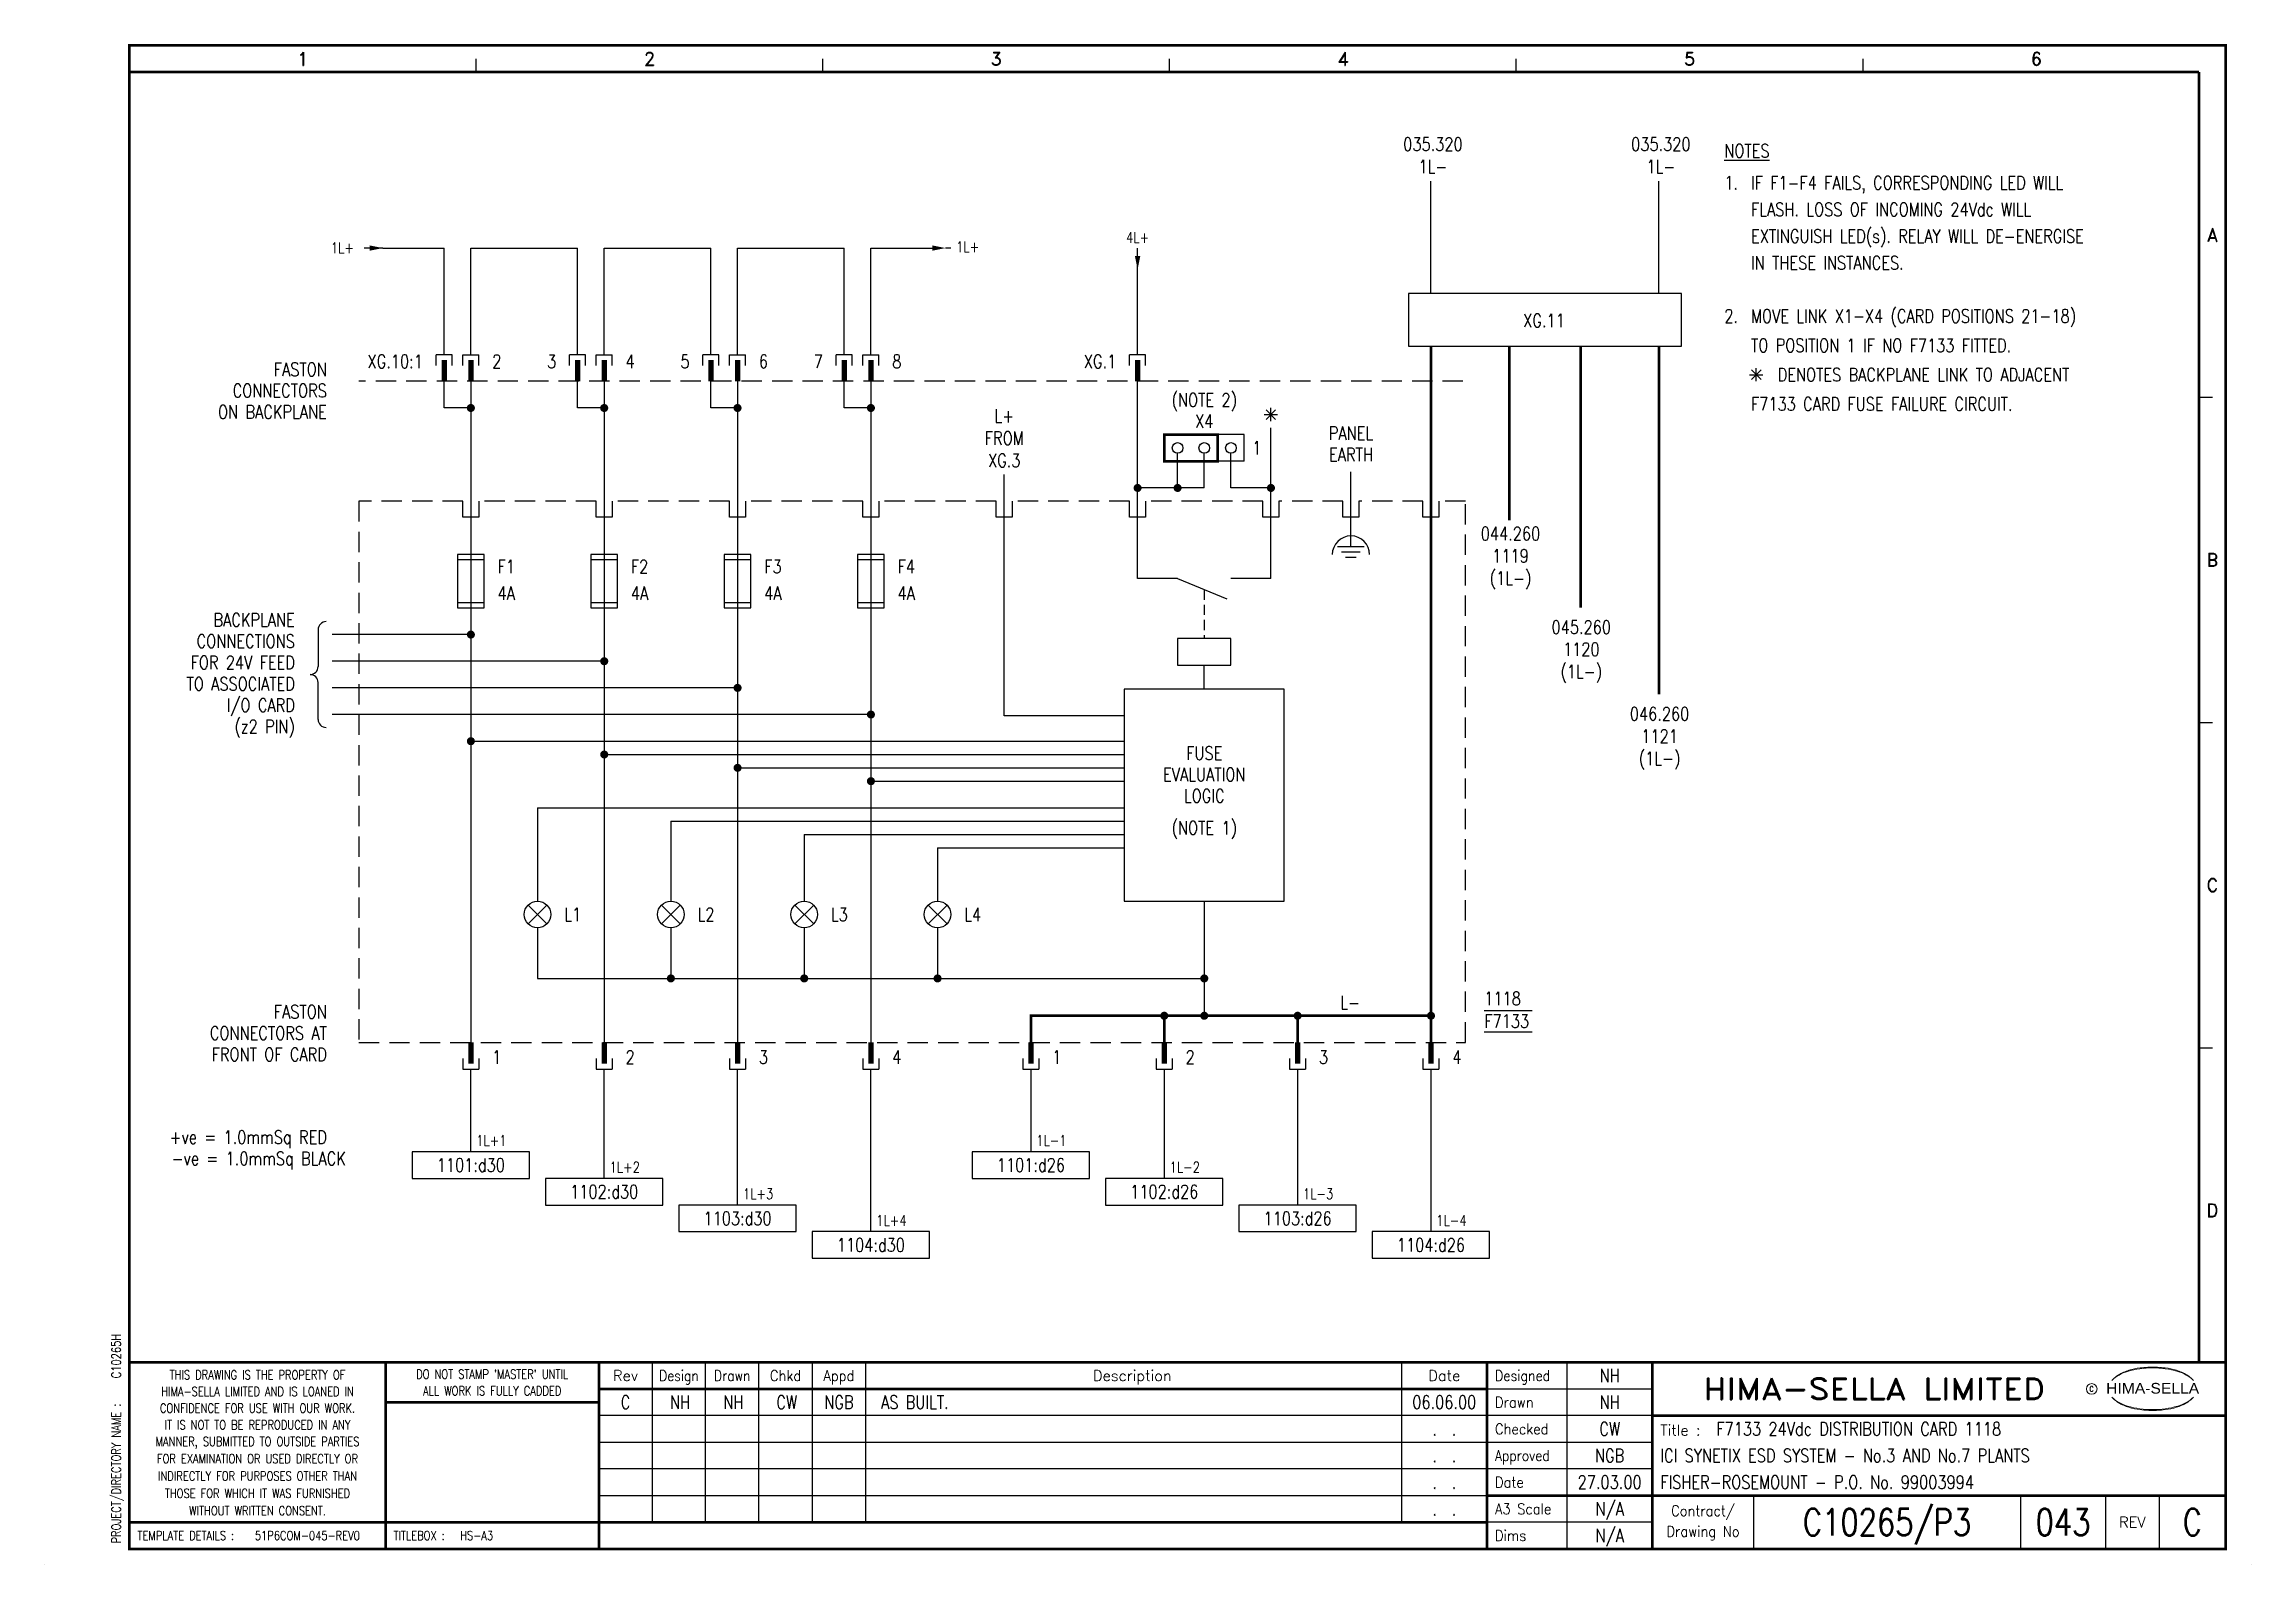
# Model space of a CAD drawing. Extents: x 0 to 414, y 0 to 285.
import ezdxf
from ezdxf.enums import TextEntityAlignment as Align

# ---------------------------------------------------------------- set-up
doc = ezdxf.new("R2010")
doc.units = 0
doc.header["$MEASUREMENT"] = 0
for name, pattern in [('CONTINU', [0]), ('HIDDEN', [9.525, 6.35, -3.175]), ('HIDDENX2', [19.05, 12.7, -6.35])]:
    doc.linetypes.add(name, pattern=pattern)
doc.layers.get('0').update_dxf_attribs({"linetype": 'CONTINUOUS'})
for name, color, linetype in [('COL', 2, 'CONTINU'), ('MCABBLACK-1_0', 4, 'CONTINUOUS'), ('MCABRED-1_0', 4, 'CONTINUOUS'), ('MCABRED-TR-2_5', 4, 'CONTINUOUS'), ('PCABBLACK-1_0', 7, 'CONTINUOUS'), ('PCABGREY-0_5', 7, 'CONTINUOUS'), ('PCABRED-1_0', 7, 'CONTINUOUS'), ('PCABRED-TR-2_5', 7, 'CONTINUOUS'), ('ROW', 2, 'CONTINU'), ('SNA', 2, 'CONTINUOUS'), ('TEXT', 2, 'CONTINUOUS'), ('TPOL', 3, 'CONTINUOUS'), ('UPS', 2, 'CONTINUOUS'), ('XR_FUNCTION', 2, 'CONTINUOUS'), ('XR_MAIN', 2, 'CONTINUOUS')]:
    doc.layers.add(name, color=color, linetype=linetype)
doc.styles.add('ARIAL', font='ARIAL.TTF', dxfattribs={"height": 2.5})
doc.styles.add('CROSSREF', font='ROMANS.shx', dxfattribs={"width": 0.8, "height": 1})
doc.styles.add('FUNCTION', font='romans.shx', dxfattribs={"width": 0.8, "height": 2.5})
doc.styles.add('ROMAND', font='ROMAND')
doc.styles.add('ROMANS', font='romans.shx', dxfattribs={"width": 0.8})
doc.styles.add('SYMBOL', font='romans.shx', dxfattribs={"width": 0.8})
doc.styles.add('WIRES', font='ROMANS.shx', dxfattribs={"width": 0.8, "height": 2})

msp = doc.modelspace()

# ---------------------------------------------------------------- texts
at = {"layer": 'MCABBLACK-1_0', "style": 'WIRES', "width": 0.8}
for s, p in [('1L-1', (186, 78)), ('1L-2', (211, 73)), ('1L-3', (236, 68)), ('1L-4', (261, 63))]:
    msp.add_text(s, height=2, dxfattribs=at).set_placement(p, align=Align.BOTTOM_LEFT)
at = {"layer": 'MCABRED-1_0', "style": 'WIRES', "width": 0.8}
for s, p in [('1L+1', (81, 78)), ('1L+2', (106, 73)), ('1L+3', (131, 68)), ('1L+4', (156, 63))]:
    msp.add_text(s, height=2, dxfattribs=at).set_placement(p, align=Align.BOTTOM_LEFT)
at = {"layer": 'MCABRED-TR-2_5', "style": 'WIRES', "width": 0.8}
for p in [(53.75, 245.45), (170.98, 245.65)]:
    msp.add_text('1L+', height=2, dxfattribs=at).set_placement(p, align=Align.BOTTOM_LEFT)
at = {"layer": 'SNA', "style": 'SYMBOL', "width": 0.8}
msp.add_attdef('1118', (270, 105), '', height=2.5, dxfattribs=at)
at = {"layer": 'TEXT', "style": 'ROMANS', "width": 0.8}
for s, p in [('035.320', (260.37, 265.22)), ('035.320', (303.1, 265.22)), ('1L-', (260.37, 261.05)), ('1L-', (303.1, 261.05)), ('(NOTE 2)', (217.5, 217.25)), ('L+', (180, 214.25)), ('X4', (217.5, 213.25)), ('FROM', (180, 210.08)), ('PANEL', (245, 211)), ('XG.3', (180, 205.92)), ('EARTH', (245, 207)), ('044.260', (274.91, 192.18)), ('1119', (274.91, 188.01)), ('(1L-)', (274.91, 183.85)), ('045.260', (288.18, 174.64)), ('1120', (288.18, 170.48)), ('(1L-)', (288.18, 166.31)), ('046.260', (302.86, 158.37)), ('FUSE', (217.5, 151)), ('1121', (302.86, 154.2)), ('EVALUATION', (217.5, 147)), ('(1L-)', (302.86, 150.03)), ('LOGIC', (217.5, 143)), ('(NOTE 1)', (217.5, 137))]:
    msp.add_text(s, height=2.5, dxfattribs=at).set_placement(p, align=Align.CENTER)
for s, p in [('%%uNOTES', (315, 264)), ('1.', (315, 258)), ('IF F1-F4 FAILS, CORRESPONDING LED WILL', (320, 258)), ('FLASH. LOSS OF INCOMING 24Vdc WILL', (320, 253)), ('EXTINGUISH LED(s). RELAY WILL DE-ENERGISE', (320, 248)), ('IN THESE INSTANCES.', (320, 243)), ('MOVE LINK X1-X4 (CARD POSITIONS 21-18)', (320, 233)), ('2.', (315, 233)), ('TO POSITION 1 IF NO F7133 FITTED.', (320, 227.5)), ('2', (84, 224.5)), ('4', (109, 224.5)), ('6', (134, 224.5)), ('8', (159, 224.5)), ('DENOTES BACKPLANE LINK TO ADJACENT', (325, 222)), ('F7133 CARD FUSE FAILURE CIRCUIT.', (320, 216.5)), ('1', (226.5, 208.25)), ('F1', (85, 186)), ('F2', (110, 186)), ('F3', (135, 186)), ('F4', (160, 186)), ('4A', (85, 181)), ('4A', (110, 181)), ('4A', (135, 181)), ('4A', (160, 181)), ('L-', (243, 104.25)), ('F7133', (270, 100.75)), ('1', (84, 94)), ('2', (109, 94)), ('3', (134, 94)), ('4', (159, 94)), ('1', (189, 94)), ('2', (214, 94)), ('3', (239, 94)), ('4', (264, 94))]:
    msp.add_text(s, height=2.5, dxfattribs=at).set_placement(p)
for s, p in [('XG.11', (285.09, 232.16)), ('FASTON', (53, 223)), ('XG.10:1', (71, 224.5)), ('3', (96, 224.5)), ('5', (121, 224.5)), ('7', (146, 224.5)), ('XG.1', (201, 224.5)), ('CONNECTORS', (53, 219)), ('ON BACKPLANE', (53, 215)), ('BACKPLANE', (47, 176)), ('CONNECTIONS', (47, 172)), ('FOR 24V FEED', (47, 168)), ('TO ASSOCIATED', (47, 164)), ('I/O CARD', (47, 160)), ('(z2 PIN)', (47, 156)), ('FASTON', (53, 102.5)), ('CONNECTORS AT', (53, 98.5)), ('FRONT OF CARD', (53, 94.5)), ('+ve = 1.0mmSq RED', (53, 78.98)), ('-ve = 1.0mmSq BLACK', (56.56, 74.98))]:
    msp.add_text(s, height=2.5, dxfattribs=at).set_placement(p, align=Align.RIGHT)
for s, p in [('L1', (97.5, 122)), ('L2', (122.5, 122)), ('L3', (147.5, 122)), ('L4', (172.5, 122))]:
    msp.add_text(s, height=2.5, dxfattribs=at).set_placement(p, align=Align.MIDDLE_LEFT)
for s, p in [('1101:d30', (80, 75)), ('1101:d26', (185, 75)), ('1102:d30', (105, 70)), ('1102:d26', (210, 70)), ('1103:d30', (130, 65)), ('1103:d26', (235, 65)), ('1104:d30', (155, 60)), ('1104:d26', (260, 60)), ('AS BUILT.', (163.25, 30.51))]:
    msp.add_text(s, height=2.5, dxfattribs=at).set_placement(p, align=Align.MIDDLE)
at = {"layer": 'TPOL', "style": 'ROMANS', "flags": 8}
msp.add_attdef('CN1', text='1', height=0.0025, dxfattribs=at).set_placement((63, 247), align=Align.MIDDLE_RIGHT)
msp.add_attdef('CN1', (166.5, 247), '1', height=0.0025, dxfattribs=at)

# ---------------------------------------------------------------- blocks, each defined once
blk = doc.blocks.new('EQUPOT02')
blk.add_line((0, -4), (0, 0))
blk.add_solid([(0.5, -1.5), (-0.5, -1.5), (0, -4)])
at = {"layer": 'TEXT', "style": 'ROMANS', "width": 0.8}
blk.add_attdef('CONNECTION', text='', height=2, dxfattribs=at).set_placement((0, 1), align=Align.CENTER)
at = {"layer": 'TPOL', "style": 'ROMANS', "flags": 8}
blk.add_attdef('CN1', text='', height=0.0025, rotation=270, dxfattribs=at).set_placement((0, -3.25), align=Align.MIDDLE_RIGHT)
at = {"layer": 'XR_FUNCTION', "style": 'FUNCTION', "width": 0.8, "flags": 1}
blk.add_attdef('XR_FUNCTION', text='', height=1, dxfattribs=at).set_placement((0, -3), align=Align.CENTER)
at = {"layer": 'XR_MAIN', "style": 'CROSSREF', "width": 0.8}
for tag in ['XR_PREV', 'XR_NEXT']:
    blk.add_attdef(tag, text='', height=2, dxfattribs=at).set_placement((0, 4), align=Align.CENTER)
blk = doc.blocks.new('EDREV')
at = {"color": 2, "style": 'ROMANS', "width": 0.8}
for tag, p in [('DES', (129.2, 29.25)), ('DRN', (139.2, 29.25)), ('CHKD', (149.2, 29.25)), ('DES', (129.2, 24.25)), ('DRN', (139.2, 24.25)), ('CHKD', (149.2, 24.25)), ('DES', (129.2, 19.25)), ('DRN', (139.2, 19.25)), ('CHKD', (149.2, 19.25)), ('DES', (129.2, 14.25)), ('DRN', (139.2, 14.25)), ('CHKD', (149.2, 14.25)), ('DES', (129.2, 9.25)), ('DRN', (139.2, 9.25)), ('CHKD', (149.2, 9.25))]:
    blk.add_attdef(tag, text='', height=2.5, dxfattribs=at).set_placement(p, align=Align.CENTER)
blk = doc.blocks.new('HS-A3')
at = {"color": 1}
for p, q in [((81, 280), (81, 282.5)), ((146, 280), (146, 282.5)), ((211, 280), (211, 282.5)), ((276, 280), (276, 282.5)), ((341, 280), (341, 282.5)), ((404, 219), (406.5, 219)), ((404, 158), (406.5, 158)), ((404, 97), (406.5, 97)), ((114, 38), (114, 8)), ((124, 8), (124, 38)), ((134, 8), (134, 38)), ((144, 38), (144, 8)), ((154, 38), (154, 8)), ((254.5, 38), (254.5, 8)), ((285.5, 38), (285.5, 3)), ((270.5, 33), (301.5, 33)), ((301.5, 28), (104, 28)), ((104, 23), (301.5, 23)), ((301.5, 18), (104, 18)), ((104, 13), (270.5, 13)), ((320.5, 13), (320.5, 3)), ((370.5, 13), (370.5, 3)), ((386.5, 3), (386.5, 13)), ((396.5, 13), (396.5, 3)), ((301.5, 8), (270.5, 8)), ((0, 0), (0, 0.025)), ((413.9, 0), (413.9, 0.025))]:
    blk.add_line(p, q, dxfattribs=at)
at = {"color": 1, "const_width": 0.5}
blk.add_lwpolyline([(16, 3), (409, 3), (409, 285), (16, 285)], close=True, dxfattribs=at)
for points in [[(16, 280), (404, 280)], [(404, 38), (404, 280)], [(409, 38), (16, 38)], [(64, 3), (64, 38)], [(104, 3), (104, 38)], [(270.5, 38), (270.5, 3)], [(301.5, 3), (301.5, 38)], [(270.5, 33), (104, 33)], [(104, 30.5), (64, 30.5)], [(409, 28), (301.5, 28)], [(270.5, 13), (409, 13)], [(270.5, 8), (16, 8)]]:
    blk.add_lwpolyline(points, dxfattribs=at)
at = {"color": 3, "lineweight": 13}
blk.add_circle((383.8795, 33), 1, dxfattribs=at)
for centre, radius, start, end in [((392.604, 29.3277), 7.2401, 106.0532, 133.5024), ((392.8763, 29.5135), 7.2999, 130.419, 136.057), ((392.1149, 30.6001), 5.9804, 122.244, 131.6154), ((391.752, 31.2819), 5.2104, 111.8206, 122.8668), ((393.7772, 27.1992), 9.7601, 107.5931, 113.9452), ((395.0991, 20.9965), 15.9367, 89.2698, 106.3911), ((394.0978, 26.015), 10.9859, 96.0146, 107.3203), ((395.2933, 18.8099), 18.2818, 92.8917, 97.3734), ((395.2419, 21.3644), 15.7281, 89.7805, 93.1738), ((395.5053, 20.9965), 15.9367, 73.6089, 90.7302), ((395.3626, 21.3644), 15.7281, 86.8262, 90.2195), ((395.3112, 18.8099), 18.2818, 82.6266, 87.1083), ((396.5067, 26.015), 10.9859, 72.6797, 83.9854), ((396.8272, 27.1992), 9.7601, 66.0548, 72.4069), ((398.0005, 29.3277), 7.2401, 46.4976, 73.9468), ((398.8524, 31.2819), 5.2104, 57.1332, 68.1794), ((398.4895, 30.6001), 5.9804, 48.3846, 57.756), ((397.7282, 29.5135), 7.2999, 43.943, 49.581), ((392.8763, 36.545), 7.2999, 223.943, 229.581), ((392.604, 36.7308), 7.2401, 226.4976, 253.9468), ((392.1149, 35.4585), 5.9804, 228.3846, 237.756), ((391.752, 34.7766), 5.2104, 237.1332, 248.1794), ((393.7772, 38.8593), 9.7601, 246.0548, 252.4069), ((395.0991, 45.062), 15.9367, 253.6089, 270.7302), ((394.0978, 40.0435), 10.9859, 252.6797, 263.9854), ((395.2933, 47.2486), 18.2818, 262.6266, 267.1083), ((395.2419, 44.6941), 15.7281, 266.8262, 270.2195), ((395.5053, 45.062), 15.9367, 269.2698, 286.3911), ((395.3626, 44.6941), 15.7281, 269.7805, 273.1738), ((395.3112, 47.2486), 18.2818, 272.8917, 277.3734), ((396.5067, 40.0435), 10.9859, 276.0146, 287.3203), ((396.8272, 38.8593), 9.7601, 287.5931, 293.9452), ((398.0005, 36.7308), 7.2401, 286.0532, 313.5024), ((398.8524, 34.7766), 5.2104, 291.8206, 302.8668), ((398.4895, 35.4585), 5.9804, 302.244, 311.6154), ((397.7282, 36.545), 7.2999, 310.419, 316.057)]:
    blk.add_arc(centre, radius, start, end, dxfattribs=at)
at = {"color": 2, "style": 'ROMAND'}
for s, p in [('1', (48.5, 282.5)), ('2', (113.5, 282.5)), ('3', (178.5, 282.5)), ('4', (243.5, 282.5)), ('5', (308.5, 282.5)), ('6', (373.5, 282.5)), ('A', (406.5, 249.5)), ('B', (406.5, 188.5)), ('C', (406.5, 127.5)), ('D', (406.5, 66.5))]:
    blk.add_text(s, height=2.5, dxfattribs=at).set_placement(p, align=Align.MIDDLE)
at = {"color": 3, "lineweight": 13, "style": 'ROMANS', "width": 0.8}
for s, p in [('HIMA-SELLA LIMITED AND IS LOANED IN', (40, 32.5193)), ('THIS DRAWING IS THE PROPERTY OF', (40, 35.6443)), ("DO NOT STAMP 'MASTER' UNTIL", (84, 35.7693)), ('ALL WORK IS FULLY CADDED', (84, 32.6443)), ('CONFIDENCE FOR USE WITH OUR WORK.', (40, 29.3879)), ('IT IS NOT TO BE REPRODUCED IN ANY', (40, 26.2629)), ('MANNER, SUBMITTED TO OUTSIDE PARTIES', (40, 23.1379)), ('FOR EXAMINATION OR USED DIRECTLY OR', (40, 19.9054)), ('INDIRECTLY FOR PURPOSES OTHER THAN', (40, 16.6554)), ('THOSE FOR WHICH IT WAS FURNISHED', (40, 13.4054)), ('WITHOUT WRITTEN CONSENT.', (40, 10.1554))]:
    blk.add_text(s, height=1.7, dxfattribs=at).set_placement(p, align=Align.MIDDLE_CENTER)
at = {"color": 4, "style": 'ROMAND'}
for s, p in [('Rev', (109, 34.5)), ('Description', (204, 34.5)), ('Date', (262.5, 34.5))]:
    blk.add_text(s, height=2, dxfattribs=at).set_placement(p, align=Align.CENTER)
for s, width, p in [('Design', 0.85, (119, 34.5)), ('Drawn', 0.85, (129, 34.5)), ('Chkd', 0.9, (139, 34.5)), ('Appd', 0.9, (149, 34.5))]:
    blk.add_text(s, height=2, dxfattribs=dict(at, width=width)).set_placement(p, align=Align.CENTER)
for s, width, p in [('Designed', 0.87, (272, 34.5)), ('Drawn', 0.9, (272, 29.5)), ('Checked', 0.9, (272, 24.5)), ('Approved', 0.85, (272, 19.5)), ('Date', 0.9, (272, 14.5)), ('A3 Scale', 0.9, (272, 9.5)), ('Dims', 0.9, (272, 4.5))]:
    blk.add_text(s, height=2, dxfattribs=dict(at, width=width)).set_placement(p)
at = {"color": 1, "style": 'ROMAND', "width": 1.15}
blk.add_text('HIMA-SELLA LIMITED', height=4, dxfattribs=at).set_placement((343.0965, 33), align=Align.MIDDLE)
at = {"color": 3, "lineweight": 13, "style": 'ROMANS', "width": 0.8}
blk.add_text('C', height=1, dxfattribs=at).set_placement((383.8436, 32.5), align=Align.CENTER)
at = {"color": 1, "style": 'ARIAL', "width": 1.05}
blk.add_text('HIMA-SELLA', height=2, dxfattribs=at).set_placement((395.3022, 32.1293), align=Align.CENTER)
at = {"color": 3, "style": 'ROMANS', "width": 0.8}
blk.add_text('PROJECT/DIRECTORY NAME :', height=1.7, rotation=90, dxfattribs=at).set_placement((13.5, 4), align=Align.MIDDLE_LEFT)
at = {"color": 4, "style": 'ROMAND'}
blk.add_text('Title :', height=2, dxfattribs=at).set_placement((303, 24.25))
at = {"color": 4, "style": 'ROMAND', "width": 0.9}
for s, p in [('Contract/', (311, 10)), ('Drawing No', (311, 6))]:
    blk.add_text(s, height=2, dxfattribs=at).set_placement(p, align=Align.MIDDLE)
at = {"color": 4, "style": 'ROMAND'}
blk.add_text('REV', height=2, dxfattribs=at).set_placement((391.5, 8), align=Align.MIDDLE)
at = {"color": 3, "style": 'ROMANS', "width": 0.8}
for s, p in [('TEMPLATE DETAILS :', (17.5, 5.5)), ('TITLEBOX :', (65.5, 5.5)), ('HS-A3', (78, 5.5))]:
    blk.add_text(s, height=1.7, dxfattribs=at).set_placement(p, align=Align.MIDDLE_LEFT)
at = {"layer": 'COL', "style": 'ROMAND', "flags": 9}
for tag, p in [('COL1', (48.5, 282.5)), ('COL2', (113.5, 282.5)), ('COL3', (178.5, 282.5)), ('COL4', (243.5, 282.5)), ('COL5', (308.5, 282.5)), ('COL6', (373.5, 282.5))]:
    blk.add_attdef(tag, p, '', height=2.5, dxfattribs=at)
at = {"layer": 'ROW', "style": 'ROMAND', "flags": 9}
for tag, p in [('ROW1', (406.5, 249.5)), ('ROW2', (406.5, 188.5)), ('ROW3', (406.5, 127.5)), ('ROW4', (406.5, 66.5))]:
    blk.add_attdef(tag, p, '', height=2.5, dxfattribs=at)
at = {"layer": 'UPS', "color": 3, "style": 'ROMANS', "width": 0.8, "flags": 8}
blk.add_attdef('PROJS->NOMPRO', text='', height=1.7, rotation=90, dxfattribs=at).set_placement((13.5, 35), align=Align.MIDDLE_LEFT)
at = {"layer": 'UPS', "style": 'ROMANS', "width": 2.74737, "flags": 8}
blk.add_attdef('PLANOS->MCAN1', text='', height=2.5, rotation=0.069611, dxfattribs=at).set_placement((156, 31.6443), (243, 31.75), align=Align.FIT)
at = {"layer": 'UPS', "style": 'ROMANS', "width": 0.8, "flags": 8}
for tag, height, p in [('PLANOS->VERIF', 2.5, (293.5, 34.25)), ('PLANOS->CANVI1', 2.5, (109, 29.25)), ('PLANOS->NCAN1', 2.5, (149, 29.25)), ('PLANOS->DCAN1', 2.5, (262.5, 29.25)), ('PLANOS->ORIG', 2.5, (293.5, 29.25)), ('PLANOS->CANVI2', 2.5, (109, 24.25)), ('PLANOS->NCAN2', 2.5, (149, 24.25)), ('PLANOS->DCAN2', 2.5, (262.5, 24.25)), ('PLANOS->HECHF', 2.5, (293.5, 24.25)), ('PLANOS->CANVI3', 2.5, (109, 19.25)), ('PLANOS->NCAN3', 2.5, (149, 19.25)), ('PLANOS->DCAN3', 2.5, (262.5, 19.25)), ('PLANOS->HECHD', 2.5, (293.5, 19.25)), ('PLANOS->CANVI4', 2.5, (109, 14.25)), ('PLANOS->NCAN4', 2.5, (149, 14.25)), ('PLANOS->DCAN4', 2.5, (262.5, 14.25)), ('PLANOS->DATACREA', 2.5, (293.5, 14.25)), ('PLANOS->CANVI5', 2.5, (109, 9.25)), ('PLANOS->NCAN5', 2.5, (149, 9.25)), ('PLANOS->DCAN5', 2.5, (262.5, 9.25)), ('PLANOS->NR1', 2.5, (293.5, 9.25)), ('PROJS->DESCPRO3', 5, (345.5, 5.5)), ('PLANOS->PLANO', 5, (378.5, 5.5)), ('PLANOS->USER', 5, (402.75, 5.5)), ('PLANOS->NR2', 2.5, (293.5, 4.25))]:
    blk.add_attdef(tag, text='', height=height, dxfattribs=at).set_placement(p, align=Align.CENTER)
at = {"layer": 'UPS', "style": 'ROMANS', "flags": 8}
for tag, width, p, p2 in [('PLANOS->MCAN2', 2.686765, (156, 26.75), (243, 26.75)), ('PLANOS->MCAN3', 2.686765, (156, 21.75), (243, 21.75)), ('PLANOS->MCAN4', 2.676923, (156, 16.75), (243, 16.75)), ('PLANOS->MCAN5', 2.686765, (156, 11.75), (243, 11.75))]:
    blk.add_attdef(tag, text='', height=2.5, dxfattribs=dict(at, width=width)).set_placement(p, p2, align=Align.FIT)
at = {"layer": 'UPS', "style": 'ROMANS', "width": 0.8, "flags": 8}
blk.add_attdef('PLANOS->DENOM', (313.5, 24.25), '', height=2.5, dxfattribs=at)
at = {"layer": 'UPS', "color": 4, "style": 'ROMANS', "width": 0.8, "flags": 8}
for tag, p in [('PROJS->DESCPRO1', (303, 19.25)), ('PROJS->DESCPRO2', (303, 14.25))]:
    blk.add_attdef(tag, p, '', height=2.5, dxfattribs=at)
at = {"layer": 'UPS', "color": 3, "style": 'ROMANS', "width": 0.8, "flags": 8}
blk.add_attdef('PLANOS->PROTOTIPO', text='', height=1.7, dxfattribs=at).set_placement((39.5, 5.5), align=Align.MIDDLE_LEFT)
at = {"layer": 'UPS', "style": 'ROMANS', "width": 0.8, "flags": 8}
blk.add_attdef('PLANOS->OBS4', text='', height=2.5, dxfattribs=at).set_placement((107, 5.5), align=Align.MIDDLE_LEFT)

# ---------------------------------------------------------------- linework, layer by layer
for p, q in [((260, 238.5), (260, 259.53)), ((302.73, 238.5), (302.73, 259.53)), ((63.5, 247), (60, 247)), ((170, 247), (169, 247)), ((73.5, 225), (73.5, 227)), ((76.5, 227), (73.5, 227)), ((76.5, 225), (76.5, 227)), ((78.5, 225), (78.5, 227)), ((78.5, 227), (81.5, 227)), ((81.5, 225), (81.5, 227)), ((98.5, 225), (98.5, 227)), ((101.5, 227), (98.5, 227)), ((101.5, 225), (101.5, 227)), ((103.5, 225), (103.5, 227)), ((103.5, 227), (106.5, 227)), ((106.5, 225), (106.5, 227)), ((123.5, 225), (123.5, 227)), ((126.5, 227), (123.5, 227)), ((126.5, 225), (126.5, 227)), ((128.5, 225), (128.5, 227)), ((128.5, 227), (131.5, 227)), ((131.5, 225), (131.5, 227)), ((148.5, 225), (148.5, 227)), ((151.5, 227), (148.5, 227)), ((151.5, 225), (151.5, 227)), ((153.5, 227), (156.5, 227)), ((153.5, 225), (153.5, 227)), ((156.5, 225), (156.5, 227)), ((203.5, 225), (203.5, 227)), ((206.5, 227), (203.5, 227)), ((206.5, 225), (206.5, 227)), ((75, 217), (75, 222)), ((80, 222), (80, 98)), ((100, 217), (100, 222)), ((105, 222), (105, 98)), ((125, 217), (125, 222)), ((130, 222), (130, 98)), ((150, 217), (150, 222)), ((155, 222), (155, 98)), ((205, 185), (205, 222)), ((80, 217), (75, 217)), ((105, 217), (100, 217)), ((130, 217), (125, 217)), ((155, 217), (150, 217)), ((228.75, 215.75), (231.25, 215.75)), ((230.88, 214.87), (229.12, 216.63)), ((229.12, 214.87), (230.88, 216.63)), ((230, 214.5), (230, 217)), ((225, 212), (220, 212)), ((225, 207), (225, 212)), ((230, 185), (230, 213.25)), ((212.5, 202), (212.5, 208.5)), ((217.5, 202), (217.5, 208.5)), ((225, 207), (220, 207)), ((222.5, 202), (222.5, 208.5)), ((180, 159.25), (180, 204.5)), ((245, 191), (245, 205)), ((217.5, 202), (205, 202)), ((230, 202), (222.5, 202)), ((242.5, 191), (247.5, 191)), ((77.5, 189.5), (77.5, 179.5)), ((82.5, 189.5), (77.5, 189.5)), ((82.5, 188.5), (77.5, 188.5)), ((82.5, 179.5), (82.5, 189.5)), ((107.5, 189.5), (102.5, 189.5)), ((102.5, 189.5), (102.5, 179.5)), ((107.5, 188.5), (102.5, 188.5)), ((107.5, 179.5), (107.5, 189.5)), ((132.5, 189.5), (127.5, 189.5)), ((127.5, 189.5), (127.5, 179.5)), ((132.5, 188.5), (127.5, 188.5)), ((132.5, 179.5), (132.5, 189.5)), ((157.5, 189.5), (152.5, 189.5)), ((152.5, 189.5), (152.5, 179.5)), ((157.5, 188.5), (152.5, 188.5)), ((157.5, 179.5), (157.5, 189.5)), ((243.25, 190), (246.75, 190)), ((244, 189), (246, 189)), ((212.5, 185), (205, 185)), ((212.5, 185), (221.75, 181.2)), ((230, 185), (222.5, 185)), ((77.5, 180.5), (82.5, 180.5)), ((77.5, 179.5), (82.5, 179.5)), ((102.5, 180.5), (107.5, 180.5)), ((102.5, 179.5), (107.5, 179.5)), ((127.5, 180.5), (132.5, 180.5)), ((127.5, 179.5), (132.5, 179.5)), ((152.5, 180.5), (157.5, 180.5)), ((152.5, 179.5), (157.5, 179.5)), ((51.36, 175.41), (51.36, 168.51)), ((80, 174.5), (54, 174.5)), ((212.5, 173.75), (212.5, 168.75)), ((222.5, 173.75), (212.5, 173.75)), ((222.5, 168.75), (222.5, 173.75)), ((105, 169.5), (54, 169.5)), ((212.5, 168.75), (222.5, 168.75)), ((217.5, 164.25), (217.5, 168.75)), ((51.36, 158.59), (51.36, 165.49)), ((130, 164.5), (54, 164.5)), ((202.5, 164.25), (202.5, 124.5)), ((232.5, 164.25), (202.5, 164.25)), ((232.5, 124.5), (232.5, 164.25)), ((155, 159.5), (54, 159.5)), ((202.5, 159.25), (180, 159.25)), ((80, 154.5), (202.5, 154.5)), ((105, 152), (202.5, 152)), ((130, 149.5), (202.5, 149.5)), ((155, 147), (202.5, 147)), ((92.5, 142), (92.5, 124.5)), ((92.5, 142), (202.5, 142)), ((117.5, 139.5), (117.5, 124.5)), ((117.5, 139.5), (202.5, 139.5)), ((142.5, 137), (142.5, 124.5)), ((142.5, 137), (202.5, 137)), ((167.5, 134.5), (167.5, 124.5)), ((167.5, 134.5), (202.5, 134.5)), ((202.5, 124.5), (232.5, 124.5)), ((217.5, 124.5), (217.5, 103)), ((90.73, 123.77), (94.27, 120.23)), ((90.73, 120.23), (94.27, 123.77)), ((115.73, 123.77), (119.27, 120.23)), ((115.73, 120.23), (119.27, 123.77)), ((140.73, 123.77), (144.27, 120.23)), ((140.73, 120.23), (144.27, 123.77)), ((165.73, 123.77), (169.27, 120.23)), ((165.73, 120.23), (169.27, 123.77)), ((92.5, 119.5), (92.5, 110)), ((117.5, 119.5), (117.5, 110)), ((142.5, 119.5), (142.5, 110)), ((167.5, 119.5), (167.5, 110)), ((92.5, 110), (217.5, 110)), ((270, 104), (279, 104)), ((270, 100), (279, 100)), ((78.5, 95), (78.5, 93)), ((78.5, 93), (81.5, 93)), ((81.5, 95), (81.5, 93)), ((103.5, 95), (103.5, 93)), ((103.5, 93), (106.5, 93)), ((106.5, 95), (106.5, 93)), ((128.5, 95), (128.5, 93)), ((128.5, 93), (131.5, 93)), ((131.5, 95), (131.5, 93)), ((153.5, 95), (153.5, 93)), ((153.5, 93), (156.5, 93)), ((156.5, 95), (156.5, 93)), ((183.5, 95), (183.5, 93)), ((183.5, 93), (186.5, 93)), ((186.5, 95), (186.5, 93)), ((208.5, 95), (208.5, 93)), ((208.5, 93), (211.5, 93)), ((211.5, 95), (211.5, 93)), ((233.5, 95), (233.5, 93)), ((233.5, 93), (236.5, 93)), ((236.5, 95), (236.5, 93)), ((258.5, 95), (258.5, 93)), ((258.5, 93), (261.5, 93)), ((261.5, 95), (261.5, 93)), ((91, 77.5), (69, 77.5)), ((69, 77.5), (69, 72.5)), ((91, 72.5), (91, 77.5)), ((196, 77.5), (174, 77.5)), ((174, 77.5), (174, 72.5)), ((196, 72.5), (196, 77.5)), ((69, 72.5), (91, 72.5)), ((116, 72.5), (94, 72.5)), ((94, 72.5), (94, 67.5)), ((116, 67.5), (116, 72.5)), ((174, 72.5), (196, 72.5)), ((221, 72.5), (199, 72.5)), ((199, 72.5), (199, 67.5)), ((221, 67.5), (221, 72.5)), ((94, 67.5), (116, 67.5)), ((141, 67.5), (119, 67.5)), ((119, 67.5), (119, 62.5)), ((141, 62.5), (141, 67.5)), ((199, 67.5), (221, 67.5)), ((246, 67.5), (224, 67.5)), ((224, 67.5), (224, 62.5)), ((246, 62.5), (246, 67.5)), ((119, 62.5), (141, 62.5)), ((144, 62.5), (144, 57.5)), ((166, 62.5), (144, 62.5)), ((166, 57.5), (166, 62.5)), ((224, 62.5), (246, 62.5)), ((249, 62.5), (249, 57.5)), ((271, 62.5), (249, 62.5)), ((271, 57.5), (271, 62.5)), ((144, 57.5), (166, 57.5)), ((249, 57.5), (271, 57.5))]:
    msp.add_line(p, q)
at = {"linetype": 'HIDDENX2', "ltscale": 0.3}
msp.add_line((266, 222), (59, 222), dxfattribs=at)
at = {"linetype": 'HIDDEN', "ltscale": 0.3}
msp.add_line((217.5, 182.95), (217.5, 173.75), dxfattribs=at)
msp.add_lwpolyline([(255.78, 228.57), (306.95, 228.57), (306.95, 238.5), (255.78, 238.5)], close=True)
for points, const_width in [([(260, 98), (260, 228.57)], 0.5), ([(274.68, 195.93), (274.68, 228.57)], 0.5), ([(288.05, 179.56), (288.05, 228.57)], 0.5), ([(302.73, 163.29), (302.73, 228.57)], 0.5), ([(75, 226), (75, 222)], 1), ([(80, 226), (80, 222)], 1), ([(100, 226), (100, 222)], 1), ([(105, 226), (105, 222)], 1), ([(125, 226), (125, 222)], 1), ([(130, 226), (130, 222)], 1), ([(150, 226), (150, 222)], 1), ([(155, 226), (155, 222)], 1), ([(205, 226), (205, 222)], 1), ([(260, 103), (185, 103), (185, 98)], 0.5), ([(210, 98), (210, 103)], 0.5), ([(235, 98), (235, 103)], 0.5), ([(80, 94), (80, 98)], 1), ([(105, 94), (105, 98)], 1), ([(130, 94), (130, 98)], 1), ([(155, 94), (155, 98)], 1), ([(185, 94), (185, 98)], 1), ([(210, 94), (210, 98)], 1), ([(235, 94), (235, 98)], 1), ([(260, 94), (260, 98)], 1)]:
    msp.add_lwpolyline(points, dxfattribs=dict(const_width=const_width))
at = {"const_width": 0.75}
for points in [[(79.62, 217, 1), (80.38, 217, 1)], [(104.62, 217, 1), (105.38, 217, 1)], [(129.62, 217, 1), (130.38, 217, 1)], [(154.62, 217, 1), (155.38, 217, 1)], [(204.62, 202, 1), (205.38, 202, 1)], [(212.12, 202, 1), (212.88, 202, 1)], [(229.62, 202, 1), (230.38, 202, 1)], [(79.62, 174.5, 1), (80.38, 174.5, 1)], [(104.62, 169.5, 1), (105.38, 169.5, 1)], [(129.62, 164.5, 1), (130.38, 164.5, 1)], [(154.62, 159.5, 1), (155.38, 159.5, 1)], [(79.62, 154.5, 1), (80.38, 154.5, 1)], [(104.62, 152, 1), (105.38, 152, 1)], [(129.62, 149.5, 1), (130.38, 149.5, 1)], [(154.62, 147, 1), (155.38, 147, 1)], [(117.12, 110, 1), (117.88, 110, 1)], [(142.12, 110, 1), (142.88, 110, 1)], [(167.12, 110, 1), (167.88, 110, 1)], [(217.12, 110, 1), (217.88, 110, 1)], [(209.62, 103, 1), (210.38, 103, 1)], [(217.12, 103, 1), (217.88, 103, 1)], [(234.62, 103, 1), (235.38, 103, 1)], [(259.62, 103, 1), (260.38, 103, 1)]]:
    msp.add_lwpolyline(points, format="xyb", close=True, dxfattribs=at)
at = {"const_width": 0.5}
msp.add_lwpolyline([(220, 207), (210, 207), (210, 212), (220, 212)], close=True, dxfattribs=at)
at = {"linetype": 'HIDDENX2', "ltscale": 0.3}
msp.add_lwpolyline([(153.5, 196.5), (153.5, 199.5), (131.5, 199.5), (131.5, 196.5), (128.5, 196.5), (128.5, 199.5), (106.5, 199.5), (106.5, 196.5), (103.5, 196.5), (103.5, 199.5), (81.5, 199.5), (81.5, 196.5), (78.5, 196.5), (78.5, 199.5), (59, 199.5), (59, 98), (266.5, 98), (266.5, 199.5), (261.5, 199.5), (261.5, 196.5), (258.5, 196.5), (258.5, 199.5), (246.5, 199.5), (246.5, 196.5), (243.5, 196.5), (243.5, 199.5), (231.5, 199.5), (231.5, 196.5), (228.5, 196.5), (228.5, 199.5), (206.5, 199.5), (206.5, 196.5), (203.5, 196.5), (203.5, 199.5), (181.5, 199.5), (181.5, 196.5), (178.5, 196.5), (178.5, 199.5), (156.5, 199.5), (156.5, 196.5)], close=True, dxfattribs=at)
for centre, radius in [((212.5, 209.5), 1), ((217.5, 209.5), 1), ((222.5, 209.5), 1), ((92.5, 122), 2.5), ((117.5, 122), 2.5), ((142.5, 122), 2.5), ((167.5, 122), 2.5)]:
    msp.add_circle(centre, radius)
for centre, radius, start, end in [((245, 189.5), 3.5, 0, 180), ((52.87, 175.41), 1.51, 90, 180), ((49.85, 168.51), 1.51, 270, 0), ((49.85, 165.49), 1.51, 0, 90), ((52.87, 158.59), 1.51, 180, 270)]:
    msp.add_arc(centre, radius, start, end)
for points in [[(61, 247.5), (61, 246.5), (63.5, 247)], [(166.5, 247.5), (166.5, 246.5), (169, 247)]]:
    msp.add_solid(points)
at = {"layer": 'PCABBLACK-1_0'}
for p, q in [((185, 93), (185, 78)), ((210, 93), (210, 73)), ((235, 93), (235, 68)), ((260, 93), (260, 63)), ((185, 78), (185, 77.5)), ((210, 73), (210, 72.5)), ((235, 68), (235, 67.5)), ((260, 63), (260, 62.5))]:
    msp.add_line(p, q, dxfattribs=at)
at = {"layer": 'PCABGREY-0_5'}
for p, q in [((205, 230), (205, 243)), ((205, 227), (205, 230))]:
    msp.add_line(p, q, dxfattribs=at)
at = {"layer": 'PCABRED-1_0'}
for p, q in [((80, 78), (80, 93)), ((105, 73), (105, 93)), ((130, 68), (130, 93)), ((155, 63), (155, 93)), ((80, 77.5), (80, 78)), ((105, 72.5), (105, 73)), ((130, 67.5), (130, 68)), ((155, 62.5), (155, 63))]:
    msp.add_line(p, q, dxfattribs=at)
at = {"layer": 'PCABRED-TR-2_5'}
for p, q in [((63.5, 247), (66, 247)), ((66, 247), (75, 247)), ((75, 227), (75, 247)), ((80, 227), (80, 247)), ((80, 247), (88, 247)), ((88, 247), (100, 247)), ((100, 227), (100, 247)), ((105, 227), (105, 247)), ((105, 247), (113, 247)), ((113, 247), (125, 247)), ((125, 227), (125, 247)), ((130, 227), (130, 247)), ((130, 247), (138, 247)), ((138, 247), (150, 247)), ((150, 227), (150, 247)), ((155, 227), (155, 247)), ((155, 247), (158, 247)), ((158, 247), (166.5, 247))]:
    msp.add_line(p, q, dxfattribs=at)
at = {"layer": 'TEXT'}
for p, q in [((321.88, 222.37), (320.12, 224.13)), ((320.12, 222.37), (321.88, 224.13)), ((321, 222), (321, 224.5)), ((319.75, 223.25), (322.25, 223.25))]:
    msp.add_line(p, q, dxfattribs=at)

# ---------------------------------------------------------------- block references
for name, p, values in [('HS-A3', (0, 0), {'PROJS->NOMPRO': 'C10265H', 'PLANOS->PROTOTIPO': '51P6COM-045-REV0', 'PLANOS->NCAN1': 'NGB', 'PLANOS->CANVI1': 'C', 'PROJS->DESCPRO3': 'C10265/P3', 'PLANOS->DATACREA': '27.03.00', 'PLANOS->DCAN5': '.  .', 'PLANOS->DCAN2': '.  .', 'PLANOS->DCAN3': '.  .', 'PLANOS->DCAN4': '.  .', 'PLANOS->DCAN1': '06.06.00', 'PLANOS->NR1': 'N/A', 'PLANOS->NR2': 'N/A', 'PROJS->DESCPRO1': 'ICI SYNETIX ESD SYSTEM - No.3 AND No.7 PLANTS', 'PROJS->DESCPRO2': 'FISHER-ROSEMOUNT - P.O. No. 99003994', 'PLANOS->ORIG': 'NH', 'PLANOS->HECHD': 'NGB', 'PLANOS->HECHF': 'CW', 'PLANOS->VERIF': 'NH', 'PLANOS->DENOM': 'F7133 24Vdc DISTRIBUTION CARD 1118', 'PLANOS->USER': 'C', 'PLANOS->PLANO': '043'}), ('EQUPOT02', (205, 247), {'CN1': '1', 'CONNECTION': '4L+'})]:
    msp.add_blockref(name, p).add_auto_attribs(values)
ref = msp.add_blockref('EDREV', (-10, 0))
ref.add_attrib('DES', 'NH', dxfattribs={"color": 2, "height": 2.5, "style": 'ROMANS', "width": 0.8}).set_placement((119.2, 29.25), align=Align.CENTER)
ref.add_attrib('DRN', 'NH', dxfattribs={"color": 2, "height": 2.5, "style": 'ROMANS', "width": 0.8}).set_placement((129.2, 29.25), align=Align.CENTER)
ref.add_attrib('CHKD', 'CW', dxfattribs={"color": 2, "height": 2.5, "style": 'ROMANS', "width": 0.8}).set_placement((139.2, 29.25), align=Align.CENTER)

msp.set_redraw_order([(e.dxf.handle, doc.entitydb.next_handle()) for e in msp.query("TEXT MTEXT ATTDEF DIMENSION ARC_DIMENSION")])  # texts and dimensions are drawn at this point

doc.saveas('drawing.dxf')
